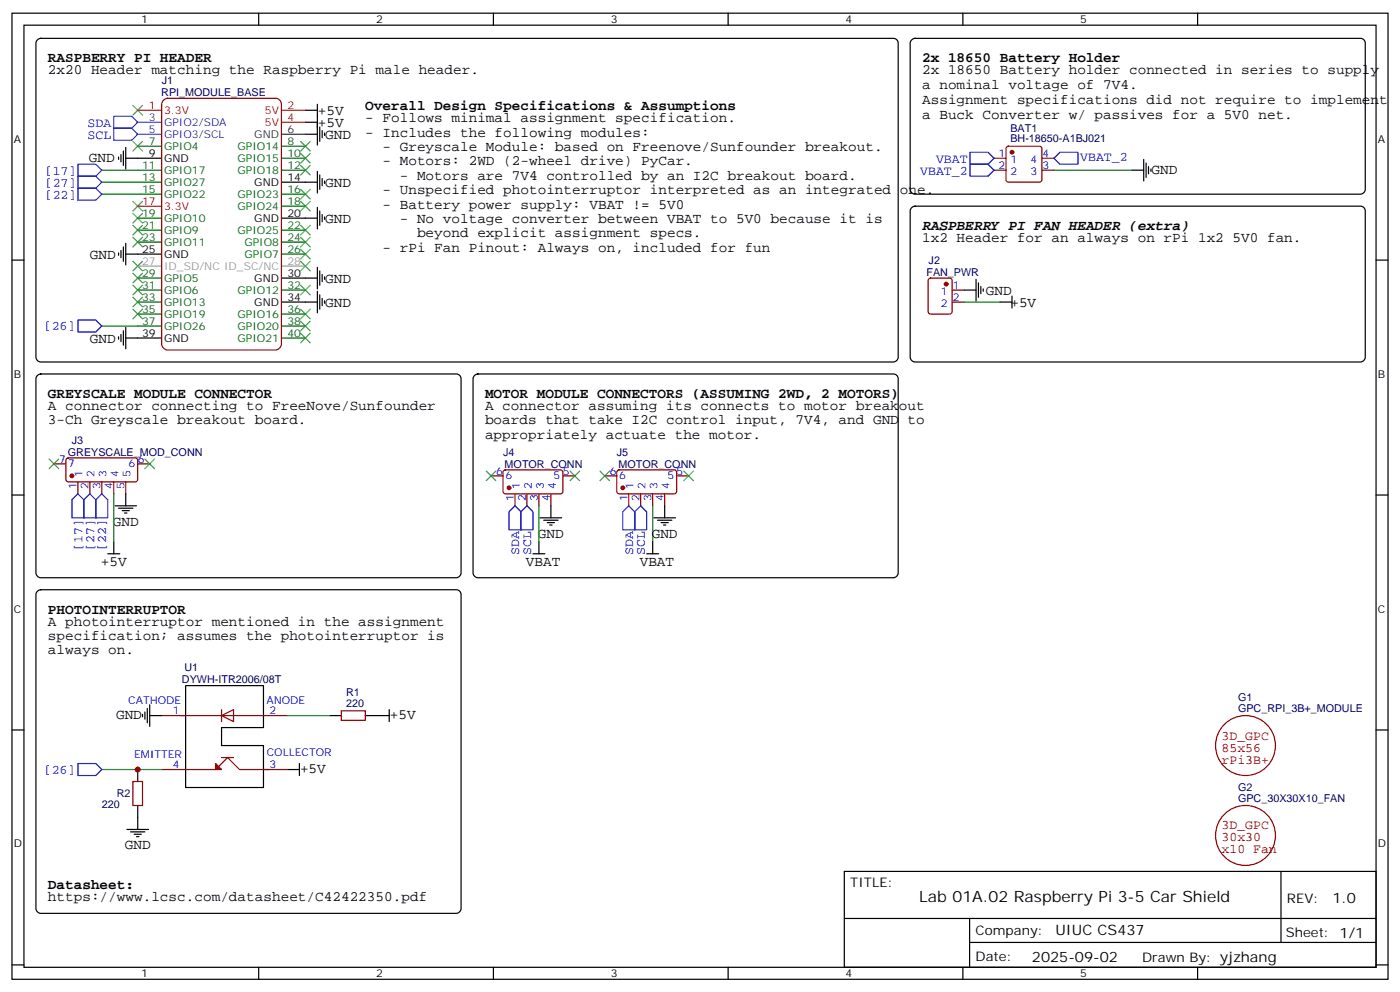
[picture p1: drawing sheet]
<svg xmlns="http://www.w3.org/2000/svg" width="412mm" height="292mm" viewBox="0 0 412 292" stroke-linecap="round" stroke-linejoin="round" font-family="sans-serif">
<defs><g id="words">
<text font-size="4.6" x="270.8" y="265.5">Lab 01A.02 Raspberry Pi 3-5 Car Shield</text>
<g font-size="4.2">
<text x="14.1" y="18.3">RASPBERRY PI HEADER</text>
<text x="14.1" y="21.9">2x20 Header matching the Raspberry Pi male header.</text>
<text x="271.6" y="18.3">2x 18650 Battery Holder</text>
<text x="271.6" y="21.9">2x 18650 Battery holder connected in series to supply</text>
<text x="271.6" y="26.1">a nominal voltage of 7V4.</text>
<text x="93.7" y="33.9">+5V</text>
<text x="107.6" y="32.5">Overall Design Specifications &amp; Assumptions</text>
<text x="107.6" y="36">- Follows minimal assignment specification.</text>
<text x="271.6" y="30.7">Assignment specifications did not require to implement</text>
<text x="271.6" y="34.9">a Buck Converter w/ passives for a 5V0 net.</text>
<text x="93.7" y="37.4">+5V</text>
<text x="95.8" y="40.9">GND</text>
<text x="107.6" y="40.2">- Includes the following modules:</text>
<text x="26.2" y="47.7">GND</text>
<text x="112.7" y="44.4">- Greyscale Module: based on Freenove/Sunfounder breakout.</text>
<text x="112.7" y="48.7">- Motors: 2WD (2-wheel drive) PyCar.</text>
<text x="117.8" y="52.9">- Motors are 7V4 controlled by an I2C breakout board.</text>
<text x="339.2" y="51.2">GND</text>
<text x="95.8" y="55">GND</text>
<text x="112.7" y="57.1">- Unspecified photointerruptor interpreted as an integrated one.</text>
<text x="95.8" y="65.6">GND</text>
<text x="112.7" y="61.4">- Battery power supply: VBAT != 5V0</text>
<text x="117.8" y="65.6">- No voltage converter between VBAT to 5V0 because it is</text>
<text x="122.8" y="69.8">beyond explicit assignment specs.</text>
<text x="271.6" y="67.7">RASPBERRY PI FAN HEADER (extra)</text>
<text x="271.6" y="71.3">1x2 Header for an always on rPi 1x2 5V0 fan.</text>
<text x="26.5" y="76.2">GND</text>
<text x="112.7" y="74.1">- rPi Fan Pinout: Always on, included for fun</text>
<text x="95.8" y="83.3">GND</text>
<text x="290.4" y="86.8">GND</text>
<text x="95.8" y="90.3">GND</text>
<text x="297.6" y="90.3">+5V</text>
<text x="26.5" y="100.9">GND</text>
<text x="14.1" y="117.1">GREYSCALE MODULE CONNECTOR</text>
<text x="142.9" y="117.1">MOTOR MODULE CONNECTORS (ASSUMING 2WD, 2 MOTORS)</text>
<text x="14.1" y="120.6">A connector connecting to FreeNove/Sunfounder</text>
<text x="14.1" y="124.9">3-Ch Greyscale breakout board.</text>
<text x="142.9" y="120.6">A connector assuming its connects to motor breakout</text>
<text x="142.9" y="124.9">boards that take I2C control input, 7V4, and GND to</text>
<text x="142.9" y="129.1">appropriately actuate the motor.</text>
<text x="33.2" y="154.7">GND</text>
<text x="158.5" y="158.2">GND</text>
<text x="192" y="158.2">GND</text>
<text x="29.7" y="166.7">+5V</text>
<text x="154.9" y="166.7">VBAT</text>
<text x="188.5" y="166.7">VBAT</text>
<text x="14.1" y="180.6">PHOTOINTERRUPTOR</text>
<text x="14.1" y="184.1">A photointerruptor mentioned in the assignment</text>
<text x="14.1" y="188.4">specification; assumes the photointerruptor is</text>
<text x="14.1" y="192.6">always on.</text>
<text x="34.2" y="211.8">GND</text>
<text x="114.8" y="211.8">+5V</text>
<text x="88.4" y="227.6">+5V</text>
<text x="36.8" y="250">GND</text>
<text x="14.1" y="261.8">Datasheet:</text>
<text x="14.1" y="265.3">https://www.lcsc.com/datasheet/C42422350.pdf</text>
<text x="392.5" y="265.7">1.0</text>
<text x="310.9" y="275.3">UIUC CS437</text>
<text x="304" y="283.1">2025-09-02</text>
</g>
<g font-size="3.9" fill="#00f">
<text x="25.8" y="40.8">SCL</text>
<text x="25.8" y="37.2">SDA</text>
<text x="275.7" y="47.9">VBAT</text>
<text x="318.2" y="47.3">VBAT_2</text>
<text x="13.2" y="51.4">[17]</text>
<text x="271.1" y="51.4">VBAT_2</text>
<text x="13.2" y="58.5">[22]</text>
<text x="13.2" y="55">[27]</text>
<text x="12.9" y="97.2">[26]</text>
<text x="24.3" y="162.1" transform="rotate(-90 24.3 162.1)">[17]</text>
<text x="27.8" y="162.1" transform="rotate(-90 27.8 162.1)">[27]</text>
<text x="31.3" y="162.1" transform="rotate(-90 31.3 162.1)">[22]</text>
<text x="153" y="163.4" transform="rotate(-90 153 163.4)">SDA</text>
<text x="156.5" y="163.4" transform="rotate(-90 156.5 163.4)">SCL</text>
<text x="186.5" y="163.4" transform="rotate(-90 186.5 163.4)">SDA</text>
<text x="190" y="163.4" transform="rotate(-90 190 163.4)">SCL</text>
<text x="12.9" y="227.8">[26]</text>
</g>
<g font-size="3.9" fill="#900">
<text x="359.8" y="217.7">3D_GPC</text>
<text x="359.8" y="221.2">85x56</text>
<text x="359.8" y="224.7">rPi3B+</text>
<text x="359.8" y="244.1">3D_GPC</text>
<text x="359.8" y="247.6">30x30</text>
<text x="359.8" y="251.2">x10 Fan</text>
</g>
<g font-size="3.9">
<text x="250.5" y="261.1">TITLE:</text>
<text x="379.1" y="265.7">REV:</text>
<text x="287.4" y="275.3">Company:</text>
<text x="378.7" y="275.9">Sheet: 1/1</text>
<text x="287.4" y="282.9">Date:</text>
<text x="336.4" y="283">Drawn By: yjzhang</text>
</g>
<g font-size="3.2">
<text x="41.6" y="6.9">1</text>
<text x="110.8" y="6.9">2</text>
<text x="179.9" y="6.9">3</text>
<text x="249.1" y="6.9">4</text>
<text x="318.2" y="6.9">5</text>
<text x="4.1" y="42">A</text>
<text x="405.9" y="42">A</text>
<text x="43.8" y="46.2">9</text>
<text x="48.3" y="47.6">GND</text>
<text x="84.7" y="53.3">14</text>
<text x="74.9" y="54.7">GND</text>
<text x="74.9" y="65.3">GND</text>
<text x="84.7" y="63.9">20</text>
<text x="41.8" y="74.4">25</text>
<text x="48.3" y="75.8">GND</text>
<text x="74.9" y="82.9">GND</text>
<text x="84.7" y="81.5">30</text>
<text x="74.9" y="90">GND</text>
<text x="84.7" y="88.5">34</text>
<text x="41.8" y="99.1">39</text>
<text x="48.3" y="100.5">GND</text>
<text x="4.1" y="111.1">B</text>
<text x="405.9" y="111.1">B</text>
<text x="4.1" y="180.3">C</text>
<text x="405.9" y="180.3">C</text>
<text x="4.1" y="249.4">D</text>
<text x="405.9" y="249.4">D</text>
<text x="41.6" y="287.7">1</text>
<text x="110.8" y="287.7">2</text>
<text x="179.9" y="287.7">3</text>
<text x="249.1" y="287.7">4</text>
<text x="318.2" y="287.7">5</text>
</g>
<g font-size="3.2" fill="#000080">
<text x="47.5" y="28.3">RPI_MODULE_BASE</text>
<text x="47.6" y="24.8">J1</text>
<text x="297.6" y="41.9">BH-18650-A1BJ021</text>
<text x="297.6" y="38.7">BAT1</text>
<text x="273.6" y="77.7">J2</text>
<text x="272.9" y="81.2">FAN_PWR</text>
<text x="21.2" y="130.6">J3</text>
<text x="20" y="134.1">GREYSCALE_MOD_CONN</text>
<text x="148.2" y="134.1">J4</text>
<text x="148.7" y="137.7">MOTOR_CONN</text>
<text x="181.7" y="134.1">J5</text>
<text x="182.2" y="137.7">MOTOR_CONN</text>
<text x="54.3" y="197.6">U1</text>
<text x="53.6" y="201.2">DYWH-ITR2006/08T</text>
<text x="102" y="208.1">220</text>
<text x="102" y="204.9">R1</text>
<text x="364.7" y="209.5">GPC_RPI_3B+_MODULE</text>
<text x="364.7" y="206.4">G1</text>
<text x="364.7" y="232.8">G2</text>
<text x="30" y="237.9">220</text>
<text x="34.4" y="234.7">R2</text>
<text x="364.7" y="236">GPC_30X30X10_FAN</text>
</g>
<g font-size="3.2" fill="#06c">
<text x="43.8" y="35.6">3</text>
<text x="43.8" y="39.2">5</text>
<text x="48.3" y="40.6">GPIO3/SCL</text>
<text x="48.3" y="37">GPIO2/SDA</text>
</g>
<g font-size="3.2" fill="#f00">
<text x="43.8" y="32.1">1</text>
<text x="48.3" y="33.5">3.3V</text>
<text x="78" y="33.5">5V</text>
<text x="84.7" y="35.6">4</text>
<text x="84.7" y="32.1">2</text>
<text x="78" y="37">5V</text>
<text x="41.8" y="60.3">17</text>
<text x="48.3" y="61.7">3.3V</text>
</g>
<g font-size="3.2" fill="#333">
<text x="74.9" y="40.6">GND</text>
<text x="84.7" y="39.2">6</text>
</g>
<g font-size="3.2" fill="#060">
<text x="43.8" y="42.7">7</text>
<text x="48.3" y="44.1">GPIO4</text>
<text x="70" y="47.6">GPIO15</text>
<text x="70" y="44.1">GPIO14</text>
<text x="84.7" y="46.2">10</text>
<text x="84.7" y="42.7">8</text>
<text x="41.8" y="53.3">13</text>
<text x="41.8" y="49.7">11</text>
<text x="48.3" y="51.2">GPIO17</text>
<text x="70" y="51.2">GPIO18</text>
<text x="84.7" y="49.7">12</text>
<text x="41.8" y="56.8">15</text>
<text x="48.3" y="58.2">GPIO22</text>
<text x="48.3" y="54.7">GPIO27</text>
<text x="70" y="58.2">GPIO23</text>
<text x="84.7" y="56.8">16</text>
<text x="41.8" y="63.9">19</text>
<text x="48.3" y="65.3">GPIO10</text>
<text x="70" y="61.7">GPIO24</text>
<text x="84.7" y="60.3">18</text>
<text x="41.8" y="70.9">23</text>
<text x="41.8" y="67.4">21</text>
<text x="48.3" y="68.8">GPIO9</text>
<text x="70" y="68.8">GPIO25</text>
<text x="84.7" y="70.9">24</text>
<text x="84.7" y="67.4">22</text>
<text x="48.3" y="72.3">GPIO11</text>
<text x="72" y="75.8">GPIO7</text>
<text x="72" y="72.3">GPIO8</text>
<text x="84.7" y="74.4">26</text>
<text x="41.8" y="81.5">29</text>
<text x="48.3" y="82.9">GPIO5</text>
<text x="41.8" y="88.5">33</text>
<text x="41.8" y="85">31</text>
<text x="48.3" y="90">GPIO13</text>
<text x="48.3" y="86.4">GPIO6</text>
<text x="70" y="86.4">GPIO12</text>
<text x="84.7" y="85">32</text>
<text x="41.8" y="95.6">37</text>
<text x="41.8" y="92.1">35</text>
<text x="48.3" y="93.5">GPIO19</text>
<text x="70" y="93.5">GPIO16</text>
<text x="84.7" y="95.6">38</text>
<text x="84.7" y="92.1">36</text>
<text x="48.3" y="97">GPIO26</text>
<text x="70" y="100.5">GPIO21</text>
<text x="70" y="97">GPIO20</text>
<text x="84.7" y="99.1">40</text>
</g>
<g font-size="3.2" fill="#00f">
<text x="294.1" y="46.2">1</text>
<text x="297.6" y="48">1</text>
<text x="303.6" y="48">4</text>
<text x="307.1" y="46.2">4</text>
<text x="294.1" y="49.7">2</text>
<text x="297.6" y="51.5">2</text>
<text x="303.6" y="51.5">3</text>
<text x="307.1" y="49.7">3</text>
<text x="277.1" y="86.8">1</text>
<text x="280.6" y="85">1</text>
<text x="280.6" y="88.5">2</text>
<text x="277.1" y="90.3">2</text>
<text x="17.4" y="136.2">7</text>
<text x="20.1" y="137.6">7</text>
<text x="37.8" y="137.6">6</text>
<text x="40.6" y="136.2">6</text>
<text x="24.3" y="140.5" transform="rotate(-90 24.3 140.5)">1</text>
<text x="27.9" y="140.5" transform="rotate(-90 27.9 140.5)">2</text>
<text x="31.4" y="140.5" transform="rotate(-90 31.4 140.5)">3</text>
<text x="34.9" y="140.5" transform="rotate(-90 34.9 140.5)">4</text>
<text x="38.5" y="140.5" transform="rotate(-90 38.5 140.5)">5</text>
<text x="146.2" y="139.7">6</text>
<text x="148.9" y="141.1">6</text>
<text x="163.1" y="141.1">5</text>
<text x="165.8" y="139.7">5</text>
<text x="179.7" y="139.7">6</text>
<text x="182.4" y="141.1">6</text>
<text x="196.6" y="141.1">5</text>
<text x="199.3" y="139.7">5</text>
<text x="22.6" y="144" transform="rotate(-90 22.6 144)">1</text>
<text x="26.1" y="144" transform="rotate(-90 26.1 144)">2</text>
<text x="29.6" y="144" transform="rotate(-90 29.6 144)">3</text>
<text x="33.2" y="144" transform="rotate(-90 33.2 144)">4</text>
<text x="36.7" y="144" transform="rotate(-90 36.7 144)">5</text>
<text x="151.3" y="147.5" transform="rotate(-90 151.3 147.5)">1</text>
<text x="153.1" y="144" transform="rotate(-90 153.1 144)">1</text>
<text x="154.9" y="147.5" transform="rotate(-90 154.9 147.5)">2</text>
<text x="156.6" y="144" transform="rotate(-90 156.6 144)">2</text>
<text x="158.4" y="147.5" transform="rotate(-90 158.4 147.5)">3</text>
<text x="160.2" y="144" transform="rotate(-90 160.2 144)">3</text>
<text x="161.9" y="147.5" transform="rotate(-90 161.9 147.5)">4</text>
<text x="163.7" y="144" transform="rotate(-90 163.7 144)">4</text>
<text x="184.9" y="147.5" transform="rotate(-90 184.9 147.5)">1</text>
<text x="186.6" y="144" transform="rotate(-90 186.6 144)">1</text>
<text x="188.4" y="147.5" transform="rotate(-90 188.4 147.5)">2</text>
<text x="190.1" y="144" transform="rotate(-90 190.1 144)">2</text>
<text x="191.9" y="147.5" transform="rotate(-90 191.9 147.5)">3</text>
<text x="193.7" y="144" transform="rotate(-90 193.7 144)">3</text>
<text x="195.4" y="147.5" transform="rotate(-90 195.4 147.5)">4</text>
<text x="197.2" y="144" transform="rotate(-90 197.2 144)">4</text>
<text x="37.7" y="207.1">CATHODE</text>
<text x="78.5" y="207.1">ANODE</text>
<text x="50.9" y="210.3">1</text>
<text x="79.4" y="210.3">2</text>
<text x="39.5" y="223">EMITTER</text>
<text x="50.9" y="226.1">4</text>
<text x="78.6" y="222.6">COLLECTOR</text>
<text x="79.4" y="226.1">3</text>
</g>
<g font-size="3.2" fill="#999">
<text x="41.8" y="78">27</text>
<text x="84.7" y="78">28</text>
<text x="48.3" y="79.4">ID_SD/NC ID_SC/NC</text>
</g>
</g></defs>
<g fill="none" stroke="#000" stroke-width=".35">
<path d="M3.5 3.9h405.4v284.3h-405.4zM7.1 7.4h398.2v277.3h-398.2zM10.9 11.9l1.1-.6h251.2a1.41 1.41 0 0 1 1.4 1.4v92.4a1.51 1.51 0 0 1-1.4 1.4h-251.2a1.51 1.51 0 0 1-1.4-1.4v-92.4zM76.2 3.9v3.5M145.3 3.9v3.5M214.5 3.9v3.5M268.4 11.9l1.1-.6h131.3a1.41 1.41 0 0 1 1.4 1.4v43a1.51 1.51 0 0 1-1.4 1.4h-131.3a1.51 1.51 0 0 1-1.4-1.4v-43zM283.6 3.9v3.5M352.8 3.9v3.5M90 39.5h3.5M90 36h3.5M90 32.5h3.5"/>
<path d="M93.5 30.7v12M94.2 37.4v4.2M94.9 38.5v2.1M95.6 39.2v.7M34.9 46.2v.7M35.6 45.5v2.1M36.3 44.4v4.3M37 43.4v6.3M37 46.6h10.6M82.9 53.6h10.6M93.5 50.4v6.4M94.2 51.5v4.2"/>
<path d="M94.9 52.6v2.1M95.6 53.3v.7M333.4 50.1h3.5M336.9 46.9v6.4M337.6 48v4.2M338.3 49v2.2M339 49.7v.7M3.5 76.6h3.6M34.9 74.4v.7M35.6 73.7v2.1M36.3 72.7v4.2M37 74.8h10.6"/>
<path d="M37 71.6v6.4M82.9 64.2h10.6M93.5 61v6.4M93.5 78.7v6.3M94.2 62.1v4.2M94.2 79.7v4.3M94.9 63.1v2.2M95.6 63.9v.7M268.4 61.3l1.1-.6h131.3a1.41 1.41 0 0 1 1.4 1.4v43a1.51 1.51 0 0 1-1.4 1.4h-131.3a1.51 1.51 0 0 1-1.4-1.4v-43zM405.3 76.6h3.6M34.9 99.1v.7M35.6 98.4v2.1"/>
<path d="M36.3 97.4v4.2M37 96.3v6.4M37 99.5h10.6M82.9 88.9h10.6M82.9 81.8h10.6M93.5 85.7v6.4M94.2 86.8v4.2M94.9 80.8v2.1M94.9 87.8v2.2M95.6 81.5v.7M95.6 88.5v.8M284 85.4h3.5"/>
<path d="M287.5 82.2v6.3M288.2 83.3v4.2M288.9 84.3v2.1M289.6 85v.7M294.6 88.9h3.5M298.1 87.1v3.6M10.9 110.6l1.1-.5h122.4a1.41 1.41 0 0 1 1.4 1.4v57.1a1.51 1.51 0 0 1-1.4 1.4h-122.4a1.51 1.51 0 0 1-1.4-1.4v-57.1zM139.7 110.6l1.1-.5h122.4a1.41 1.41 0 0 1 1.4 1.4v57.1a1.51 1.51 0 0 1-1.4 1.4h-122.4a1.51 1.51 0 0 1-1.5-1.4v-57.1zM3.5 145.7h3.6M33.5 159.5v3.5M33.9 148.9h6.3M34.9 149.6h4.3"/>
<path d="M36 150.3h2.1M36.7 151h.7M37 145.3v3.6M158.7 159.5v3.5M159.1 152.4h6.4M160.2 153.1h4.2M161.2 153.8h2.1M161.9 154.5h.7M162.3 148.9v3.5M192.3 159.5v3.5M192.6 152.4h6.4M193.7 153.1h4.2"/>
<path d="M194.7 153.8h2.1M195.4 154.5h.7M195.8 148.9v3.5M405.3 145.7h3.6M10.9 174.1l1.1-.5h122.4a1.41 1.41 0 0 1 1.4 1.4v92.4a1.51 1.51 0 0 1-1.4 1.4h-122.4a1.51 1.51 0 0 1-1.4-1.4v-92.4zM31.7 163h3.6M157 163h3.5M190.5 163h3.5M3.5 214.8h3.6M42 210.3v.7M42.7 209.5v2.2M43.4 208.5v4.2"/>
<path d="M44.1 210.6h3.5M44.1 207.4v6.4M54.7 201.8h22.9v12.3h-12.3v5.3h12.3v12.4h-22.9zM97 210.6h3.5M107.6 210.6h7.1M114.7 208.8v3.6M405.3 214.8h3.6M40.6 226.5v3.5M40.6 237.1v7M84.7 226.5h3.5M88.2 224.7v3.5M37.4 244.1h6.3"/>
<path d="M38.5 244.8h4.2M39.5 245.5h2.1M40.2 246.2h.7M248.7 256.5h156.6v28.2h-156.6zM377.3 256.5v20.9M248.7 270.3h156.5M285.6 277.4h119.6M285.6 270.3v14.1M3.5 284h3.6M76.2 284.7v3.5M145.3 284.7v3.5M214.5 284.7v3.5"/>
<path d="M283.6 284.7v3.5M352.8 284.7v3.5M405.3 284h3.6"/>
</g>
<g fill="none" stroke="#870000" stroke-width=".35">
<path d="M292.8 46.6h3.5M292.8 50.1h3.5M296.6 43.2l.4-.2h9.2l.5 .2 .2 .5v9.2l-.2 .5-.5 .2h-9.2l-.5-.2-.2-.5v-9.2zM306.9 46.6h3.5M306.9 50.1h3.5M273.6 82.1l.5-.3h5.7l.6 .5 .1 9.4-.5 .7h-5.9l-.6-.4-.1-9.5zM280.5 85.4h3.5M280.5 88.9h3.5M15.9 136.5h3.5M19.6 135l.5-.2h20l.5 .7-.1 5.9-.6 .4h-20.1l-.4-.7v-5.6zM40.6 136.5h3.5M148.4 138.5l.5-.2h16.5l.4 .7-.1 5.9-.6 .4h-16.5l-.4-.7v-5.6z"/>
<path d="M181.9 138.5l.5-.2h16.5l.4 .7v5.9l-.7 .4h-16.5l-.4-.7v-5.6zM22.9 141.8v3.5M26.5 141.8v3.5M30 141.8v3.5M33.5 141.8v3.5M37 141.8v3.5M144.6 140.1h3.6M151.7 145.3v3.6M155.2 145.3v3.6M158.7 145.3v3.6M162.3 145.3v3.6M165.8 140.1h3.5"/>
<path d="M178.2 140.1h3.5M185.2 145.3v3.6M188.7 145.3v3.6M192.3 145.3v3.6M195.8 145.3v3.6M199.3 140.1h3.5M47.6 210.6h7.1M52.9 210.6h31.8M65.3 210.6l3.5-1.8v3.6zM65.3 208.8v3.6M100.5 209.2h7.1v2.8h-7.1zM39.2 230h2.8v7.1h-2.8z"/>
<path d="M47.6 226.5h15.9l3.5-3.5 3.6 3.5h8.8M65.3 223h3.5M77.6 226.5h7.1"/>
</g>
<g fill="#870000" stroke="#870000" stroke-width=".35">
<path d="M63.5 224.7l1.8 1.8h-1.8z"/>
<circle cx="183.4" cy="143.6" r=".53"/>
<circle cx="149.9" cy="143.6" r=".53"/>
<circle cx="21.2" cy="140.1" r=".53"/>
<circle cx="278.7" cy="83.6" r=".53"/>
<circle cx="298.1" cy="44.8" r=".53"/>
</g>
<g fill="none" stroke="#3c3" stroke-width=".35">
<path d="M39.2 31l2.8 2.9M42 31l-2.8 2.9M39.2 59.3l2.8 2.8M39.2 41.6l2.8 2.8M42 59.3l-2.8 2.8M42 41.6l-2.8 2.8M88.5 59.3l2.9 2.8M88.5 48.7l2.9 2.8M88.5 45.2l2.9 2.8M88.5 41.6l2.9 2.8M88.5 55.7l2.9 2.9M91.4 41.6l-2.9 2.8"/>
<path d="M91.4 59.3l-2.9 2.8M91.4 48.7l-2.9 2.8M91.4 45.2l-2.9 2.8M91.4 55.7l-2.9 2.9M39.2 69.8l2.8 2.9M39.2 66.3l2.8 2.8M39.2 62.8l2.8 2.8M39.2 76.9l2.8 2.8M42 69.8l-2.8 2.9M42 66.3l-2.8 2.8M42 62.8l-2.8 2.8M42 76.9l-2.8 2.8"/>
<path d="M88.5 66.3l2.9 2.8M88.5 69.8l2.9 2.9M88.5 73.4l2.9 2.8M88.5 76.9l2.9 2.8M91.4 66.3l-2.9 2.8M91.4 69.8l-2.9 2.9M91.4 73.4l-2.9 2.8M91.4 76.9l-2.9 2.8M39.2 84l2.8 2.8M39.2 87.5l2.8 2.8M39.2 91l2.8 2.8M39.2 80.4l2.8 2.9"/>
<path d="M42 84l-2.8 2.8M42 87.5l-2.8 2.8M42 91l-2.8 2.8M42 80.4l-2.8 2.9M88.5 98.1l2.9 2.8M88.5 94.5l2.9 2.9M88.5 91l2.9 2.8M88.5 84l2.9 2.8M91.4 98.1l-2.9 2.8M91.4 94.5l-2.9 2.9M91.4 91l-2.9 2.8M91.4 84l-2.9 2.8"/>
<path d="M14.5 135.1l2.8 2.8M17.3 135.1l-2.8 2.8M42.7 135.1l2.8 2.8M45.5 135.1l-2.8 2.8M143.2 138.6l2.8 2.9M146 138.6l-2.8 2.9M167.9 138.6l2.8 2.9M170.7 138.6l-2.8 2.9M176.7 138.6l2.9 2.9M179.6 138.6l-2.9 2.9M201.4 138.6l2.9 2.9M204.3 138.6l-2.9 2.9"/>
</g>
<g fill="none" stroke="#00f" stroke-width=".35">
<path d="M33.5 37.7h5.3l1.8 1.8-1.8 1.8h-5.3zM33.5 34.2h5.3l1.8 1.8-1.8 1.7h-5.3zM22.9 55.4h5.3l1.8 1.7-1.8 1.8h-5.3zM22.9 51.9h5.3l1.8 1.7-1.8 1.8h-5.3zM22.9 48.3h5.3l1.8 1.8-1.8 1.8h-5.3zM285.8 48.3h5.2l1.8 1.8-1.8 1.8h-5.2zM285.8 44.8h5.2l1.8 1.8-1.8 1.7h-5.2zM310.4 46.6l1.8-1.8h5.3v3.5h-5.3zM22.9 94.2h5.3l1.8 1.8-1.8 1.7h-5.3zM22.9 145.3l1.8 1.8v5.3h-3.5v-5.3zM26.5 145.3l1.7 1.8v5.3h-3.5v-5.3zM30 145.3l1.7 1.8v5.3h-3.5v-5.3z"/>
<path d="M151.7 148.9l1.8 1.7v5.3h-3.6v-5.3zM155.2 148.9l1.8 1.7v5.3h-3.5v-5.3zM185.2 148.9l1.8 1.7v5.3h-3.6v-5.3zM188.7 148.9l1.8 1.7v5.3h-3.5v-5.3zM22.9 224.7h5.3l1.8 1.8-1.8 1.7h-5.3z"/>
</g>
<path d="M30 50.1h10.6M30 53.6h10.6M30 57.1h10.6M310.4 50.1h23M30 96h10.6M284 88.9h10.6M33.5 145.3v14.2M158.7 148.9v10.6M192.3 148.9v10.6M84.7 210.6h12.3M30 226.5h17.6" fill="none" stroke="#008700" stroke-width=".35"/>
<g fill="none" stroke="#900" stroke-width=".35">
<path d="M48.2 29.4l1.2-.5h31.7a1.76 1.76 0 0 1 1.8 1.8v70.5a1.89 1.89 0 0 1-1.8 1.8h-31.7a1.89 1.89 0 0 1-1.8-1.8v-70.5z"/>
<circle cx="366.9" cy="219.4" r="8.8"/>
<circle cx="366.9" cy="245.9" r="8.8"/>
</g>
<g fill="none" stroke="#060" stroke-width=".35">
<path d="M40.6 57.1h7M40.6 53.6h7M40.6 50.1h7M40.6 43h7M82.9 57.1h7.1M82.9 50.1h7.1M82.9 46.6h7.1M82.9 43h7.1M40.6 71.3h7M40.6 67.7h7M40.6 64.2h7M82.9 74.8h7.1"/>
<path d="M82.9 71.3h7.1M82.9 67.7h7.1M82.9 60.7h7.1M40.6 96h7M40.6 92.4h7M40.6 88.9h7M40.6 85.4h7M40.6 81.8h7M82.9 99.5h7.1M82.9 96h7.1M82.9 92.4h7.1M82.9 85.4h7.1"/>
</g>
<path d="M40.6 78.3h7M82.9 78.3h7.1" fill="none" stroke="#999" stroke-width=".35"/>
<path d="M40.6 32.5h7M82.9 36h7.1M82.9 32.5h7.1M40.6 60.7h7" fill="none" stroke="#f00" stroke-width=".35"/>
<path d="M82.9 39.5h7.1" fill="none" stroke="#333" stroke-width=".35"/>
<path d="M40.6 39.5h7M40.6 36h7" fill="none" stroke="#06c" stroke-width=".35"/>
<circle cx="40.6" cy="226.5" r=".88" fill="#c00"/>
<use href="#words"/>
</svg>
